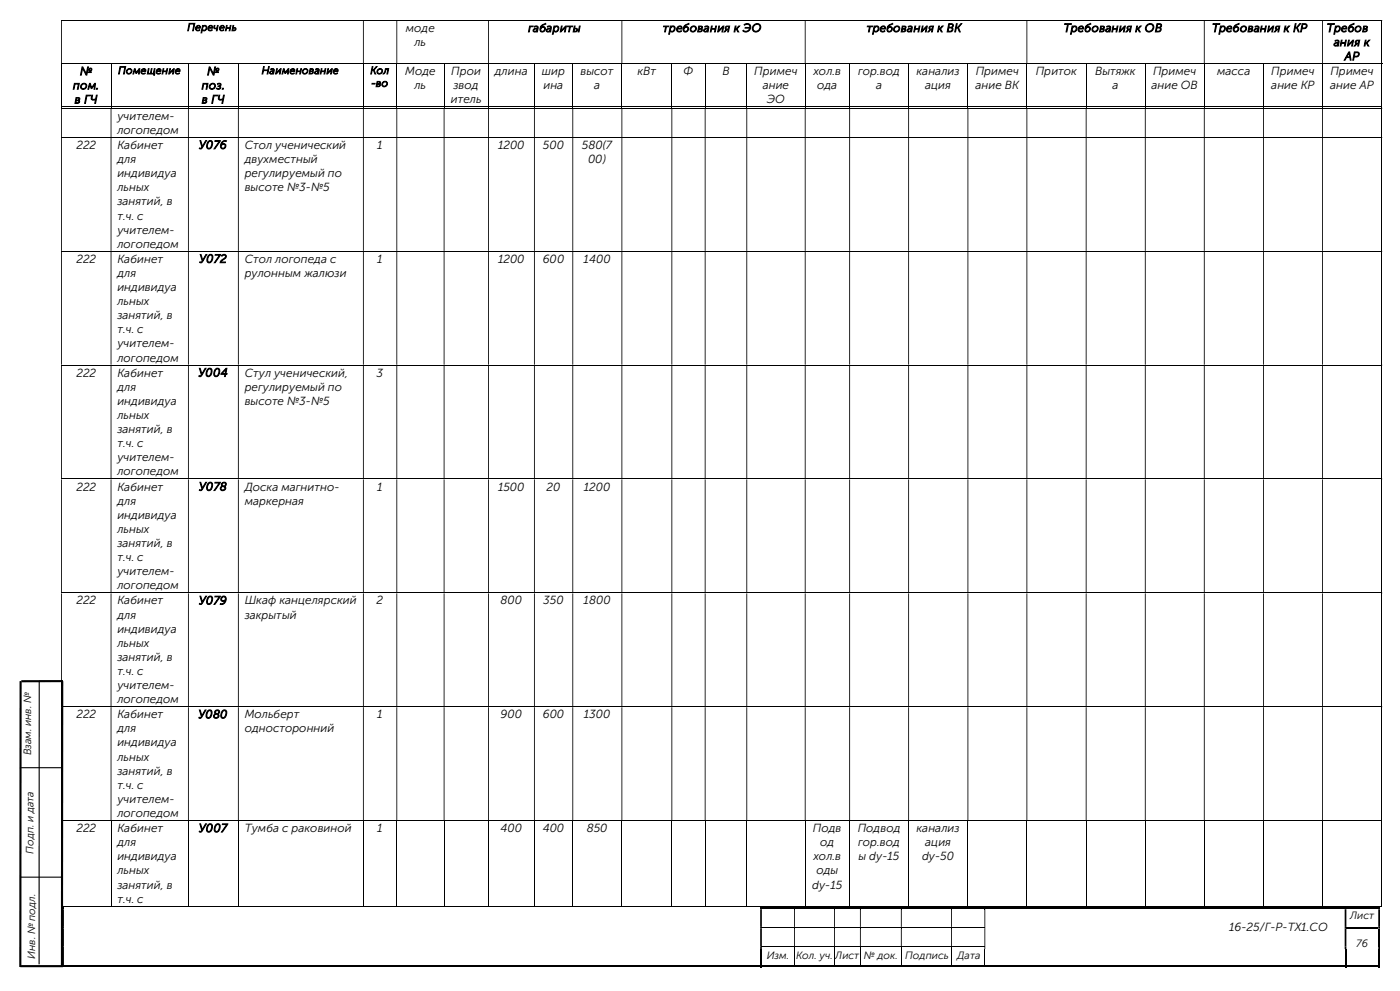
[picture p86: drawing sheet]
<svg xmlns="http://www.w3.org/2000/svg" width="420mm" height="297mm" viewBox="0 0 420 297" stroke-linecap="round" stroke-linejoin="round" font-family="sans-serif">
<defs><g id="words">
<g font-size="3.5">
<text x="121.8" y="9.6">моде</text>
<text x="158.5" y="9.6">габариты</text>
<text x="198.9" y="9.6">требования к ЭО</text>
<text x="260" y="9.6">требования к ВК</text>
<text x="319.1" y="9.6">Требования к ОВ</text>
<text x="363.6" y="9.6">Требования к КР</text>
<text x="398" y="9.6">Требов</text>
<text x="124.3" y="13.8">ль</text>
<text x="400.1" y="13.8">ания к</text>
<text x="24" y="22.5">№</text>
<text x="62.1" y="22.5">№</text>
<text x="121.5" y="22.5">Моде</text>
<text x="135.4" y="22.5">Прои</text>
<text x="148.5" y="22.5">длина</text>
<text x="162.6" y="22.5">шир</text>
<text x="174.2" y="22.5">высот</text>
<text x="191.2" y="22.5">кВт</text>
<text x="205.1" y="22.5">Ф</text>
<text x="216.7" y="22.5">В</text>
<text x="226.3" y="22.5">Примеч</text>
<text x="244" y="22.5">хол.в</text>
<text x="257.4" y="22.5">гор.вод</text>
<text x="275" y="22.5">канализ</text>
<text x="292.7" y="22.5">Примеч</text>
<text x="310.7" y="22.5">Приток</text>
<text x="328.5" y="22.5">Вытяжк</text>
<text x="345.9" y="22.5">Примеч</text>
<text x="365.1" y="22.5">масса</text>
<text x="381.4" y="22.5">Примеч</text>
<text x="399.1" y="22.5">Примеч</text>
<text x="403.4" y="18">АР</text>
<text x="21.9" y="26.8">пом.</text>
<text x="60.5" y="26.8">поз.</text>
<text x="124.3" y="26.8">ль</text>
<text x="136.1" y="26.8">звод</text>
<text x="163" y="26.8">ина</text>
<text x="178.2" y="26.8">а</text>
<text x="228.8" y="26.8">ание</text>
<text x="245.2" y="26.8">ода</text>
<text x="262.8" y="26.8">а</text>
<text x="277.5" y="26.8">ация</text>
<text x="292.7" y="26.8">ание ВК</text>
<text x="333.8" y="26.8">а</text>
<text x="345.4" y="26.8">ание ОВ</text>
<text x="381.4" y="26.8">ание КР</text>
<text x="399" y="26.8">ание АР</text>
<text x="22.4" y="31">в ГЧ</text>
<text x="35.2" y="35.9">учителем-</text>
<text x="60.5" y="31">в ГЧ</text>
<text x="135.3" y="31">итель</text>
<text x="230" y="31">ЭО</text>
<text x="35.2" y="40.1">логопедом</text>
<text x="22.9" y="44.6">222</text>
<text x="35.2" y="44.6">Кабинет</text>
<text x="59.7" y="44.6">У076</text>
<text x="73.4" y="44.6">Стол ученический</text>
<text x="113.2" y="44.6">1</text>
<text x="149.4" y="44.6">1200</text>
<text x="162.9" y="44.6">500</text>
<text x="174.6" y="44.6">580(7</text>
<text x="35.2" y="48.9">для</text>
<text x="35.2" y="53.1">индивидуа</text>
<text x="73.4" y="48.9">двухместный</text>
<text x="73.4" y="53.1">регулируемый по</text>
<text x="176.4" y="48.9">00)</text>
<text x="35.2" y="57.3">льных</text>
<text x="73.4" y="57.3">высоте №3-№5</text>
<text x="35.2" y="61.6">занятий, в</text>
<text x="35.2" y="65.8">т.ч. с</text>
<text x="35.2" y="70">учителем-</text>
<text x="35.2" y="74.3">логопедом</text>
<text x="22.9" y="78.7">222</text>
<text x="35.2" y="78.7">Кабинет</text>
<text x="35.2" y="83">для</text>
<text x="59.8" y="78.7">У072</text>
<text x="73.4" y="78.7">Стол логопеда с</text>
<text x="73.4" y="83">рулонным жалюзи</text>
<text x="113.2" y="78.7">1</text>
<text x="149.4" y="78.7">1200</text>
<text x="162.8" y="78.7">600</text>
<text x="175.1" y="78.7">1400</text>
<text x="35.2" y="87.2">индивидуа</text>
<text x="35.2" y="91.4">льных</text>
<text x="35.2" y="95.7">занятий, в</text>
<text x="35.2" y="99.9">т.ч. с</text>
<text x="35.2" y="104.1">учителем-</text>
<text x="22.9" y="112.9">222</text>
<text x="35.2" y="112.9">Кабинет</text>
<text x="35.2" y="108.4">логопедом</text>
<text x="59.5" y="112.9">У004</text>
<text x="73.4" y="112.9">Стул ученический,</text>
<text x="113" y="112.9">3</text>
<text x="35.2" y="117.1">для</text>
<text x="73.4" y="117.1">регулируемый по</text>
<text x="35.2" y="121.3">индивидуа</text>
<text x="35.2" y="125.6">льных</text>
<text x="73.4" y="121.3">высоте №3-№5</text>
<text x="35.2" y="129.8">занятий, в</text>
<text x="35.2" y="134">т.ч. с</text>
<text x="35.2" y="138.3">учителем-</text>
<text x="35.2" y="142.5">логопедом</text>
<text x="22.9" y="147">222</text>
<text x="35.2" y="147">Кабинет</text>
<text x="59.7" y="147">У078</text>
<text x="73.4" y="147">Доска магнитно-</text>
<text x="113.2" y="147">1</text>
<text x="149.4" y="147">1500</text>
<text x="163.9" y="147">20</text>
<text x="175.1" y="147">1200</text>
<text x="35.2" y="151.3">для</text>
<text x="35.2" y="155.5">индивидуа</text>
<text x="73.4" y="151.3">маркерная</text>
<text x="35.2" y="159.7">льных</text>
<text x="35.2" y="164">занятий, в</text>
<text x="35.2" y="168.2">т.ч. с</text>
<text x="35.2" y="172.4">учителем-</text>
<text x="35.2" y="176.7">логопедом</text>
<text x="22.9" y="181.1">222</text>
<text x="35.2" y="181.1">Кабинет</text>
<text x="35.2" y="185.4">для</text>
<text x="59.7" y="181.1">У079</text>
<text x="73.4" y="181.1">Шкаф канцелярский</text>
<text x="73.4" y="185.4">закрытый</text>
<text x="113" y="181.1">2</text>
<text x="150.2" y="181.1">800</text>
<text x="163" y="181.1">350</text>
<text x="175.1" y="181.1">1800</text>
<text x="35.2" y="189.6">индивидуа</text>
<text x="35.2" y="193.8">льных</text>
<text x="35.2" y="198.1">занятий, в</text>
<text x="35.2" y="202.3">т.ч. с</text>
<text x="35.2" y="206.5">учителем-</text>
<text x="22.9" y="215.3">222</text>
<text x="35.2" y="215.3">Кабинет</text>
<text x="35.2" y="210.8">логопедом</text>
<text x="59.5" y="215.3">У080</text>
<text x="73.4" y="215.3">Мольберт</text>
<text x="113.2" y="215.3">1</text>
<text x="150.1" y="215.3">900</text>
<text x="162.8" y="215.3">600</text>
<text x="175.1" y="215.3">1300</text>
<text x="35.2" y="219.5">для</text>
<text x="73.4" y="219.5">односторонний</text>
<text x="35.2" y="223.7">индивидуа</text>
<text x="35.2" y="228">льных</text>
<text x="35.2" y="232.2">занятий, в</text>
<text x="35.2" y="236.4">т.ч. с</text>
<text x="35.2" y="240.7">учителем-</text>
<text x="35.2" y="244.9">логопедом</text>
<text x="22.9" y="249.4">222</text>
<text x="35.2" y="249.4">Кабинет</text>
<text x="59.6" y="249.4">У007</text>
<text x="73.4" y="249.4">Тумба с раковиной</text>
<text x="113.2" y="249.4">1</text>
<text x="150.1" y="249.4">400</text>
<text x="162.8" y="249.4">400</text>
<text x="176" y="249.4">850</text>
<text x="243.8" y="249.4">Подв</text>
<text x="257.3" y="249.4">Подвод</text>
<text x="275" y="249.4">канализ</text>
<text x="35.2" y="253.6">для</text>
<text x="35.2" y="257.9">индивидуа</text>
<text x="244" y="257.9">хол.в</text>
<text x="246" y="253.6">од</text>
<text x="257.4" y="253.6">гор.вод</text>
<text x="257.6" y="257.9">ы dy-15</text>
<text x="276.6" y="257.9">dy-50</text>
<text x="277.6" y="253.6">ация</text>
<text x="35.2" y="262.1">льных</text>
<text x="244.9" y="262.1">оды</text>
<text x="35.2" y="266.3">занятий, в</text>
<text x="243.6" y="266.3">dy-15</text>
<text x="35.2" y="270.6">т.ч. с</text>
<text x="368.7" y="279">16-25/Г-Р-ТХ1.СО</text>
</g>
<g font-size="3.2">
<text x="56.2" y="9.2">Перечень</text>
<text x="35.4" y="22.2">Помещение</text>
<text x="78.5" y="22.2">Наименование</text>
<text x="111.1" y="22.2">Кол</text>
<text x="111.4" y="26">-во</text>
<text x="9.4" y="226.4" transform="rotate(-90 9.4 226.4)">Взам. инв. №</text>
<text x="10.1" y="255.9" transform="rotate(-90 10.1 255.9)">Подп. и дата</text>
<text x="405" y="275.5">Лист</text>
<text x="10.5" y="287.4" transform="rotate(-90 10.5 287.4)">Инв. № подл.</text>
<text x="230" y="287.4">Изм.</text>
<text x="238.8" y="287.4">Кол. уч.</text>
<text x="250.6" y="287.4">Лист</text>
<text x="259.2" y="287.4">№ док.</text>
<text x="271.6" y="287.4">Подпись</text>
<text x="287.1" y="287.4">Дата</text>
<text x="406.9" y="283.8">76</text>
</g>
</g></defs>
<g fill="none" stroke="#000" stroke-width=".3">
<path d="M18.3 6.1h396.1M18.3 19.1h396.4M18.5 19.2v13M33.3 19.2v13M56.5 19.2v13M71.5 19.2v13M109 19.2v13M119 19.2v13M133.2 19.2v13M146.6 19.2v13M160.3 19.2v13M171.8 19.2v13"/>
<path d="M186.6 19.2v13M201.5 19.2v13M211.5 19.2v13M224 19.2v13M241.6 19.2v13M254.9 19.2v13M272.6 19.2v13M290.4 19.2v13M308.1 19.2v13M325.8 19.2v13M343.6 19.2v13M361.3 19.2v13"/>
<path d="M379.1 19.2v13M396.7 19.2v13M414.5 6.3v12.7M414.5 19.2v13M18.3 32h14.9M18.3 32.4h396.1M33.4 32h23M56.6 32h14.8M71.6 32h37.3M109.1 32h9.8M119.2 32h13.9M133.3 32h13.1"/>
<path d="M146.7 32h13.5M160.4 32h11.3M172 32h14.4M186.7 32h14.7M201.7 32h9.7M211.7 32h12.2M224.2 32h17.2M241.7 32h13.1M255 32h17.5M272.7 32h17.5M290.5 32h17.4M308.2 32h17.5"/>
<path d="M326 32h17.5M343.7 32h17.4M361.4 32h17.5M379.2 32h17.4M396.9 32h17.5M414.5 32.6v8.5M18.3 41.2h396.1M414.5 41.3v33.9M18.3 75.3h396.1M414.5 75.4v33.9M18.3 109.4h396.1M414.5 109.6v33.8"/>
<path d="M18.3 143.6h396.1M414.5 143.7v33.9M18.3 177.7h396.1M414.5 177.8v33.9M18.3 211.8h396.1M414.5 212v33.8M18.3 246h396.1M18.5 246.1v25.7M33.3 246.1v25.7M56.5 246.1v25.7M71.5 246.1v25.7M109 246.1v25.7"/>
<path d="M119 246.1v25.7M133.2 246.1v25.7M146.6 246.1v25.7M160.3 246.1v25.7M171.8 246.1v25.7M186.6 246.1v25.7M201.5 246.1v25.7M211.5 246.1v25.7M224 246.1v25.7M241.6 246.1v25.7M254.9 246.1v25.7M272.6 246.1v25.7"/>
<path d="M290.4 246.1v25.7M308.1 246.1v25.7M325.8 246.1v25.7M343.6 246.1v25.7M361.3 246.1v25.7M379.1 246.1v25.7M396.7 246.1v25.7M414.5 246.1v25.7M18.3 271.7h14.9M33.4 271.7h23M56.6 271.7h14.8M71.6 271.7h37.3"/>
<path d="M109.1 271.7h9.8M119.2 271.7h13.9M133.3 271.7h13.1M146.7 271.7h13.5M160.4 271.7h11.3M172 271.7h14.4M186.7 271.7h14.7M201.7 271.7h9.7M211.7 271.7h12.2M224.2 271.7h17.2M228.6 277.9h9.6M238.5 277.9h11.7"/>
<path d="M241.7 271.7h13.1M250.5 277.9h7.5M255 271.7h17.5M258.2 277.9h12.1M270.5 277.9h14.8M272.7 271.7h17.5M285.6 277.9h9.7M290.5 271.7h17.4M308.2 271.7h17.5M326 271.7h17.5M343.7 271.7h17.4M361.4 271.7h17.5"/>
<path d="M379.2 271.7h17.4M396.9 271.7h17.5M228.6 283.8h9.6M238.3 284.4v5M238.5 283.8h11.7M250.4 284.4v5M250.5 283.8h7.5M258.1 284.4v5M258.2 283.8h12.1M270.4 284.4v5M270.5 283.8h14.8M285.5 284.4v5"/>
<path d="M285.6 283.8h9.7M295.4 284.4v5"/>
</g>
<g fill="#000">
<path d="M414.4 6h.3v.3h-.3zM18.3 6.3h.3v12.7h-.3zM108.9 6.3h.2v12.7h-.2zM118.9 6.3h.3v12.7h-.3zM146.4 6.3h.3v12.7h-.3zM186.4 6.3h.3v12.7h-.3zM241.4 6.3h.3v12.7h-.3zM307.9 6.3h.3v12.7h-.3zM361.1 6.3h.3v12.7h-.3zM396.6 6.3h.3v12.7h-.3z" fill-rule="evenodd"/>
<path d="M414.4 32.3h.3v.3h-.3zM18.3 32.6h.3v8.5h-.3zM33.2 32.6h.2v8.5h-.2zM56.4 32.6h.2v8.5h-.2zM71.4 32.6h.2v8.5h-.2zM108.9 32.6h.2v8.5h-.2zM118.9 32.6h.3v8.5h-.3zM133.1 32.6h.2v8.5h-.2zM146.4 32.6h.3v8.5h-.3zM160.2 32.6h.2v8.5h-.2zM171.7 32.6h.3v8.5h-.3zM186.4 32.6h.3v8.5h-.3zM201.4 32.6h.3v8.5h-.3zM211.4 32.6h.3v8.5h-.3zM223.9 32.6h.3v8.5h-.3zM241.4 32.6h.3v8.5h-.3zM254.8 32.6h.2v8.5h-.2zM272.5 32.6h.2v8.5h-.2zM290.2 32.6h.3v8.5h-.3zM307.9 32.6h.3v8.5h-.3zM325.7 32.6h.3v8.5h-.3zM343.5 32.6h.2v8.5h-.2zM361.1 32.6h.3v8.5h-.3zM378.9 32.6h.3v8.5h-.3zM396.6 32.6h.3v8.5h-.3z" fill-rule="evenodd"/>
<path d="M414.4 41.1h.3v.2h-.3zM18.3 41.3h.3v33.9h-.3zM33.2 41.3h.2v33.9h-.2zM56.4 41.3h.2v33.9h-.2zM71.4 41.3h.2v33.9h-.2zM108.9 41.3h.2v33.9h-.2zM118.9 41.3h.3v33.9h-.3zM133.1 41.3h.2v33.9h-.2zM146.4 41.3h.3v33.9h-.3zM160.2 41.3h.2v33.9h-.2zM171.7 41.3h.3v33.9h-.3zM186.4 41.3h.3v33.9h-.3zM201.4 41.3h.3v33.9h-.3zM211.4 41.3h.3v33.9h-.3zM223.9 41.3h.3v33.9h-.3zM241.4 41.3h.3v33.9h-.3zM254.8 41.3h.2v33.9h-.2zM272.5 41.3h.2v33.9h-.2zM290.2 41.3h.3v33.9h-.3zM307.9 41.3h.3v33.9h-.3zM325.7 41.3h.3v33.9h-.3zM343.5 41.3h.2v33.9h-.2zM361.1 41.3h.3v33.9h-.3zM378.9 41.3h.3v33.9h-.3zM396.6 41.3h.3v33.9h-.3z" fill-rule="evenodd"/>
<path d="M414.4 75.2h.3v.2h-.3zM18.3 75.4h.3v33.9h-.3zM33.2 75.4h.2v33.9h-.2zM56.4 75.4h.2v33.9h-.2zM71.4 75.4h.2v33.9h-.2zM108.9 75.4h.2v33.9h-.2zM118.9 75.4h.3v33.9h-.3zM133.1 75.4h.2v33.9h-.2zM146.4 75.4h.3v33.9h-.3zM160.2 75.4h.2v33.9h-.2zM171.7 75.4h.3v33.9h-.3zM186.4 75.4h.3v33.9h-.3zM201.4 75.4h.3v33.9h-.3zM211.4 75.4h.3v33.9h-.3zM223.9 75.4h.3v33.9h-.3zM241.4 75.4h.3v33.9h-.3zM254.8 75.4h.2v33.9h-.2zM272.5 75.4h.2v33.9h-.2zM290.2 75.4h.3v33.9h-.3zM307.9 75.4h.3v33.9h-.3zM325.7 75.4h.3v33.9h-.3zM343.5 75.4h.2v33.9h-.2zM361.1 75.4h.3v33.9h-.3zM378.9 75.4h.3v33.9h-.3zM396.6 75.4h.3v33.9h-.3z" fill-rule="evenodd"/>
<path d="M414.4 109.3h.3v.3h-.3zM18.3 109.6h.3v33.8h-.3zM33.2 109.6h.2v33.8h-.2zM56.4 109.6h.2v33.8h-.2zM71.4 109.6h.2v33.8h-.2zM108.9 109.6h.2v33.8h-.2zM118.9 109.6h.3v33.8h-.3zM133.1 109.6h.2v33.8h-.2zM146.4 109.6h.3v33.8h-.3zM160.2 109.6h.2v33.8h-.2zM171.7 109.6h.3v33.8h-.3zM186.4 109.6h.3v33.8h-.3zM201.4 109.6h.3v33.8h-.3zM211.4 109.6h.3v33.8h-.3zM223.9 109.6h.3v33.8h-.3zM241.4 109.6h.3v33.8h-.3zM254.8 109.6h.2v33.8h-.2zM272.5 109.6h.2v33.8h-.2zM290.2 109.6h.3v33.8h-.3zM307.9 109.6h.3v33.8h-.3zM325.7 109.6h.3v33.8h-.3zM343.5 109.6h.2v33.8h-.2zM361.1 109.6h.3v33.8h-.3zM378.9 109.6h.3v33.8h-.3zM396.6 109.6h.3v33.8h-.3z" fill-rule="evenodd"/>
<path d="M414.4 143.4h.3v.3h-.3zM18.3 143.7h.3v33.9h-.3zM33.2 143.7h.2v33.9h-.2zM56.4 143.7h.2v33.9h-.2zM71.4 143.7h.2v33.9h-.2zM108.9 143.7h.2v33.9h-.2zM118.9 143.7h.3v33.9h-.3zM133.1 143.7h.2v33.9h-.2zM146.4 143.7h.3v33.9h-.3zM160.2 143.7h.2v33.9h-.2zM171.7 143.7h.3v33.9h-.3zM186.4 143.7h.3v33.9h-.3zM201.4 143.7h.3v33.9h-.3zM211.4 143.7h.3v33.9h-.3zM223.9 143.7h.3v33.9h-.3zM241.4 143.7h.3v33.9h-.3zM254.8 143.7h.2v33.9h-.2zM272.5 143.7h.2v33.9h-.2zM290.2 143.7h.3v33.9h-.3zM307.9 143.7h.3v33.9h-.3zM325.7 143.7h.3v33.9h-.3zM343.5 143.7h.2v33.9h-.2zM361.1 143.7h.3v33.9h-.3zM378.9 143.7h.3v33.9h-.3zM396.6 143.7h.3v33.9h-.3z" fill-rule="evenodd"/>
<path d="M414.4 177.6h.3v.2h-.3zM18.3 177.8h.3v33.9h-.3zM33.2 177.8h.2v33.9h-.2zM56.4 177.8h.2v33.9h-.2zM71.4 177.8h.2v33.9h-.2zM108.9 177.8h.2v33.9h-.2zM118.9 177.8h.3v33.9h-.3zM133.1 177.8h.2v33.9h-.2zM146.4 177.8h.3v33.9h-.3zM160.2 177.8h.2v33.9h-.2zM171.7 177.8h.3v33.9h-.3zM186.4 177.8h.3v33.9h-.3zM201.4 177.8h.3v33.9h-.3zM211.4 177.8h.3v33.9h-.3zM223.9 177.8h.3v33.9h-.3zM241.4 177.8h.3v33.9h-.3zM254.8 177.8h.2v33.9h-.2zM272.5 177.8h.2v33.9h-.2zM290.2 177.8h.3v33.9h-.3zM307.9 177.8h.3v33.9h-.3zM325.7 177.8h.3v33.9h-.3zM343.5 177.8h.2v33.9h-.2zM361.1 177.8h.3v33.9h-.3zM378.9 177.8h.3v33.9h-.3zM396.6 177.8h.3v33.9h-.3z" fill-rule="evenodd"/>
<path d="M414.4 211.7h.3v.3h-.3zM18.3 212h.3v33.8h-.3zM33.2 212h.2v33.8h-.2zM56.4 212h.2v33.8h-.2zM71.4 212h.2v33.8h-.2zM108.9 212h.2v33.8h-.2zM118.9 212h.3v33.8h-.3zM133.1 212h.2v33.8h-.2zM146.4 212h.3v33.8h-.3zM160.2 212h.2v33.8h-.2zM171.7 212h.3v33.8h-.3zM186.4 212h.3v33.8h-.3zM201.4 212h.3v33.8h-.3zM211.4 212h.3v33.8h-.3zM223.9 212h.3v33.8h-.3zM241.4 212h.3v33.8h-.3zM254.8 212h.2v33.8h-.2zM272.5 212h.2v33.8h-.2zM290.2 212h.3v33.8h-.3zM307.9 212h.3v33.8h-.3zM325.7 212h.3v33.8h-.3zM343.5 212h.2v33.8h-.2zM361.1 212h.3v33.8h-.3zM378.9 212h.3v33.8h-.3zM396.6 212h.3v33.8h-.3z" fill-rule="evenodd"/>
<path d="M18.8 272.5h.4v5.3h-.4zM228 272.5h.6v5.3h-.6zM238.2 272.5h.3v5.3h-.3zM250.2 272.5h.3v5.3h-.3zM258 272.5h.2v5.3h-.2zM270.3 272.5h.2v5.3h-.2zM285.3 272.5h.3v5.3h-.3zM295.3 272.5h.3v5.3h-.3zM403.4 272.5h.5v5.3h-.5zM413.5 272.5h.5v5.3h-.5z" fill-rule="evenodd"/>
<path d="M18.8 277.8h.4v.5h-.4zM228 277.8h.6v.5h-.6z" fill-rule="evenodd"/>
<path d="M228 271.9h.6v.6h-.6z" fill-rule="evenodd"/>
<path d="M238.2 271.9h12v.6h-12z" fill-rule="evenodd"/>
<path d="M250.2 271.9h7.8v.6h-7.8z" fill-rule="evenodd"/>
<path d="M258 271.9h12.3v.6h-12.3z" fill-rule="evenodd"/>
<path d="M270.3 271.9h15v.6h-15z" fill-rule="evenodd"/>
<path d="M285.3 271.9h10v.6h-10z" fill-rule="evenodd"/>
<path d="M295.3 271.9h108.1v.6h-108.1z" fill-rule="evenodd"/>
<path d="M295.3 277.8h.3v.5h-.3zM403.4 277.8h.5v.5h-.5z" fill-rule="evenodd"/>
<path d="M403.4 271.9h.5v.6h-.5z" fill-rule="evenodd"/>
<path d="M413.5 271.9h.5v.6h-.5z" fill-rule="evenodd"/>
<path d="M413.5 277.8h.5v.5h-.5zM18.8 278.3h.4v5.3h-.4zM228 278.3h.6v5.3h-.6zM238.2 278.3h.3v5.3h-.3zM250.2 278.3h.3v5.3h-.3zM258 278.3h.2v5.3h-.2zM270.3 278.3h.2v5.3h-.2zM285.3 278.3h.3v5.3h-.3zM295.3 278.3h.3v5.3h-.3zM403.4 278.3h.5v5.3h-.5z" fill-rule="evenodd"/>
<path d="M18.8 283.6h.4v.8h-.4zM228 283.6h.6v.8h-.6z" fill-rule="evenodd"/>
<path d="M228 284.4h.6v5.5h-.6z" fill-rule="evenodd"/>
<path d="M238.2 289.4h12v.5h-12z" fill-rule="evenodd"/>
<path d="M250.2 289.4h7.8v.5h-7.8z" fill-rule="evenodd"/>
<path d="M258 289.4h12.3v.5h-12.3z" fill-rule="evenodd"/>
<path d="M270.3 289.4h15v.5h-15z" fill-rule="evenodd"/>
<path d="M285.3 289.4h10v.5h-10z" fill-rule="evenodd"/>
<path d="M295.3 283.6h.3v.8h-.3zM403.4 283.6h.5v.8h-.5zM413.5 283.6h.5v.8h-.5zM18.8 284.4h.4v5h-.4z" fill-rule="evenodd"/>
<path d="M295.3 289.4h108.1v.5h-108.1z" fill-rule="evenodd"/>
<path d="M403.4 284.4h.5v5.5h-.5z" fill-rule="evenodd"/>
<path d="M413.5 284.4h.5v5.5h-.5z" fill-rule="evenodd"/>
</g>
<g fill="#000">
<path d="M414.4 31.9h.3v.3h-.3zM414.4 245.8h.3v.3h-.3zM18.8 271.9h.4v.6h-.4zM228.6 271.9h9.6v.6h-9.6zM238.2 272.5h.3zM238.2 277.8h.3v.5h-.3zM250.2 272.5h.3zM250.2 277.8h.3v.5h-.3zM258 272.5h.2zM258 277.8h.2v.5h-.2zM270.3 272.5h.2zM270.3 277.8h.2v.5h-.2z"/>
<path d="M285.3 272.5h.3zM285.3 277.8h.3v.5h-.3zM295.3 272.5h.3zM403.9 271.9h9.6v.6h-9.6zM403.9 277.8h9.6v.5h-9.6zM413.5 278.3h.5v5.3h-.5zM414.4 271.5h.3v.3h-.3zM18.8 289.4h209.2v.5h-209.2zM228.6 289.4h9.6v.5h-9.6zM238.2 283.6h.3v.8h-.3zM250.2 283.6h.3v.8h-.3zM258 283.6h.2v.8h-.2z"/>
<path d="M270.3 283.6h.2v.8h-.2zM285.3 283.6h.3v.8h-.3zM403.9 289.4h9.6v.5h-9.6zM413.5 289.4h.5v.5h-.5z"/>
</g>
<path d="M6.2 204.1l-.1 85.7M18.7 204.1l-.1 85.7M18.9 204.1l-12.5 .1M6.1 289.6h12.8" fill="none" stroke="#000" stroke-width=".64" stroke-linecap="butt"/>
<path d="M11.8 204.1l-.1 84.9M6 230.1h12.6M6 262.9h12.4" fill="none" stroke="#000" stroke-width=".34"/>
<use href="#words"/>
</svg>
